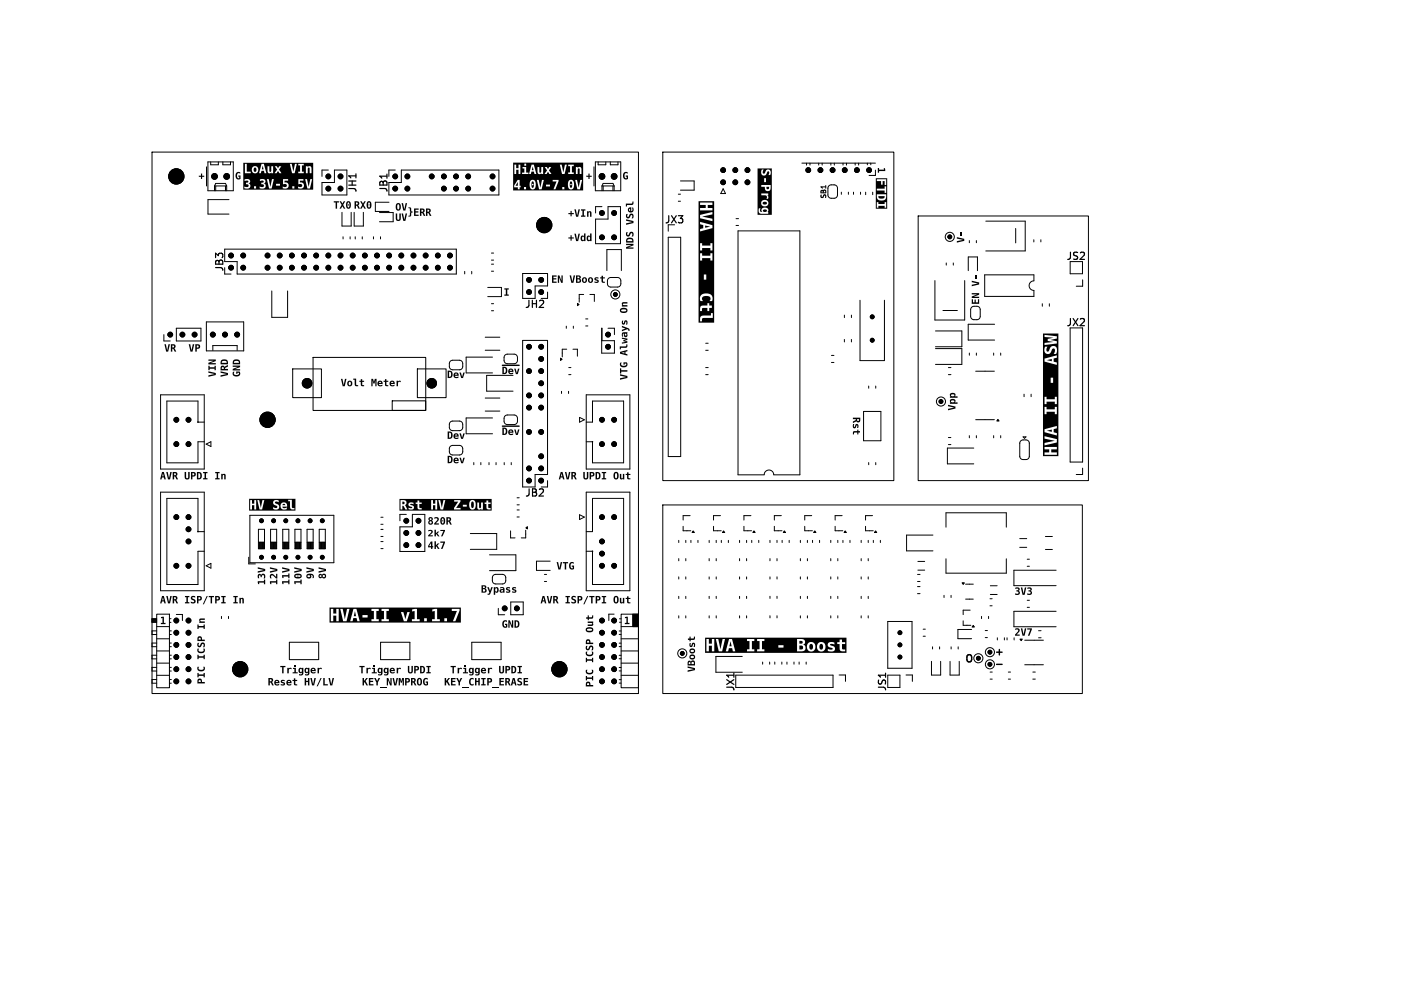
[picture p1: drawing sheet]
<svg xmlns="http://www.w3.org/2000/svg" width="297mm" height="210mm" viewBox="0 0 297 210" stroke-linecap="round" stroke-linejoin="round" font-family="sans-serif">
<defs><g id="words">
<g font-size="2.1">
<text x="183.1" y="34.9" transform="rotate(90 183.1 34.9)">1</text>
<text x="49.1" y="38.1">G</text>
<text x="74.8" y="40.4" transform="rotate(-90 74.8 40.4)">JH1</text>
<text x="81.3" y="40.4" transform="rotate(-90 81.3 40.4)">JB1</text>
<text x="130" y="38.1">G</text>
<text x="69.6" y="43.8">TX0 RX0</text>
<text x="82.5" y="44.6">OV</text>
<text x="82.5" y="46.7">UV</text>
<text x="85.1" y="45.5">} ERR</text>
<text x="118.6" y="45.9">+VIn</text>
<text x="138.7" y="47">JX3</text>
<text x="118.6" y="51">+Vdd</text>
<text x="201.7" y="50.7" transform="rotate(-90 201.7 50.7)">V-</text>
<text x="47" y="56.9" transform="rotate(-90 47 56.9)">JB3</text>
<text x="115.1" y="59.7">EN VBoost</text>
<text x="222.6" y="54.6">JS2</text>
<text x="105.2" y="62.4">I</text>
<text x="109.5" y="64.6">JH2</text>
<text x="205.1" y="63.6" transform="rotate(-90 205.1 63.6)">EN V-</text>
<text x="222.6" y="68.4">JX2</text>
<text x="34.3" y="73.7">VR</text>
<text x="39.4" y="73.7">VP</text>
<text x="45.7" y="78.7" transform="rotate(-90 45.7 78.7)">VIN</text>
<text x="48.2" y="78.7" transform="rotate(-90 48.2 78.7)">VRD</text>
<text x="50.8" y="78.7" transform="rotate(-90 50.8 78.7)">GND</text>
<text x="71.2" y="81.3">Volt</text>
<text x="77.5" y="81.3">Meter</text>
<text x="93.4" y="79.9">Dev</text>
<text x="104.8" y="79.1">~{Dev}</text>
<text x="199.8" y="85.7" transform="rotate(-90 199.8 85.7)">Vpp</text>
<text x="93.4" y="92.6">Dev</text>
<text x="104.8" y="91.8">~{Dev}</text>
<text x="33.4" y="100.3">AVR UPDI In</text>
<text x="93.4" y="97.7">Dev</text>
<text x="116.7" y="100.3">AVR UPDI Out</text>
<text x="109.5" y="104">JB2</text>
<text x="89.3" y="110.1">820R</text>
<text x="89.3" y="115.2">4k7</text>
<text x="116.2" y="119.5">VTG</text>
<text x="56" y="122.2" transform="rotate(-90 56 122.2)">13V</text>
<text x="58.5" y="122.2" transform="rotate(-90 58.5 122.2)">12V</text>
<text x="61.1" y="122.2" transform="rotate(-90 61.1 122.2)">11V</text>
<text x="63.6" y="122.2" transform="rotate(-90 63.6 122.2)">10V</text>
<text x="66.2" y="120.9" transform="rotate(-90 66.2 120.9)">9V</text>
<text x="68.7" y="120.9" transform="rotate(-90 68.7 120.9)">8V</text>
<text x="100.4" y="124.7">Bypass</text>
<text x="33.4" y="130.9">1</text>
<text x="130.3" y="130.9">1</text>
<text x="207.4" y="137.2">+</text>
<text x="211.9" y="133">2V7</text>
<text x="58.4" y="141.6">Trigger</text>
<text x="75" y="141.6">Trigger</text>
<text x="94" y="141.6">Trigger</text>
<text x="124.2" y="143.5" transform="rotate(-90 124.2 143.5)">PIC</text>
<text x="124.2" y="138.4" transform="rotate(-90 124.2 138.4)">ICSP Out</text>
<text x="145.4" y="140.3" transform="rotate(-90 145.4 140.3)">VBoost</text>
<text x="201.3" y="138.7">O</text>
<text x="55.9" y="144.1">Reset</text>
<text x="153.7" y="144.5" transform="rotate(-90 153.7 144.5)">JX1</text>
<text x="185.4" y="144.5" transform="rotate(-90 185.4 144.5)">JS1</text>
</g>
<text font-size="1.8" x="89.3" y="112.5">2k7</text>
<text font-size="1.4" x="172.7" y="41.6" transform="rotate(-90 172.7 41.6)">SB1</text>
</g></defs>
<g fill="#000">
<path d="M42 36.2h.2v.5h.5v.2h-.5v.5h-.2v-.5h-.5v-.2h.5zM53.1 35a.41 .41 0 0 1 .5 .4 .41 .41 0 0 1-.5 .4l-.1-.4zM54.9 34.6l.2 .8h-.4zM50.8 34h14.6v5.6h-14.6v-.7h.2v.4l.6 .1h1.9v-.5h.7l.1 .4a.7 .7 0 0 0 .9 0 .7 .7 0 0 0 .1-.9l-.2-.1a.45 .45 0 0 0 .4-.5 .45 .45 0 0 0-.4-.4h.6l.5 2h.5l.1-.5h2.3v.4l.5 .1h1.9v-.5h.8v.4a.73 .73 0 0 0 1-.1 .73 .73 0 0 0-.2-1.1h-.5v-.4h.8v-.3h.3l.5 2h.5l.5-2h-.4l-.3 1.6-.4-1.6h-1.8v1.1a.4 .4 0 0 1 .7-.1 .4 .4 0 0 1-.1 .6l-1.9-.1v.5l-1.2-.1a.65 .65 0 0 0 .5-.8 .65 .65 0 0 0-.9-.4v-.4h.8v-.3h-1.1v1.1a.4 .4 0 0 1 .7-.1 .4 .4 0 0 1-.1 .6l-2.9-.1 .1-.1h1.6v-.4h-.8v.4h-.8l.3-1.4h-.4l-.3 1.6-.4-1.6-1.8 .1v.3l.3-.1a.27 .27 0 0 1 .4 .1 .27 .27 0 0 1-.2 .3h-.2v.4a.37 .37 0 0 1 .4 0 .37 .37 0 0 1 .1 .4l-.3 .2-1.8-.2v.5h-1.1a.54 .54 0 0 0 .4-.6 .54 .54 0 0 0-.4-.5 .51 .51 0 0 0 .3-.7 .51 .51 0 0 0-.8-.2l-.3 .1v.3l.4-.1a.25 .25 0 0 1 .4 .1 .25 .25 0 0 1-.3 .3h-.2v.4a.37 .37 0 0 1 .4 0 .37 .37 0 0 1 .1 .4l-.3 .2-.8-.2v-2.7h1.6v-.4h-.9v-.4h1.1l.2 .6 .4 .2h1.3l.1-.5h.5l.1 .5h.4l-.1-.5h.4l.1 .4 .2 .1 .5-.3v.3h1.1l.3-.5 .3 .5h.4l-.5-.8 .5-.7h-.5l-.2 .4-.3-.4h-.4l.5 .7-.6 .8h-.3v-1.5h-.3v.8a.23 .23 0 0 1-.2 .4 .23 .23 0 0 1-.2-.3v-.9h-.4v1h-.4l-.4-1.5h5.4l.5 2h.5l.4-1.7h.8v1.3h-.4v.4h1.1v-.4h-.3v-1.1h.8v1.5h.4v-.9a.23 .23 0 0 1 .1-.3 .23 .23 0 0 1 .3 .3v.9h.4v-1a.42 .42 0 0 0-.3-.5 .42 .42 0 0 0-.5 .2v-.2h-1.2v-.2h.3v-.3h-1.1v.3h-.4l.1-.3h-.4l-.3 1.6-.4-1.6h-6.3l-.5 2h-.6a.73 .73 0 0 0 .5-.9 .73 .73 0 0 0-.7-.6 .73 .73 0 0 0-.7 .7h-1.1v-1.2h-.3v2h-.4zM108.2 38v.8h-.5zM111.2 37.9h.1a1.04 1.04 0 0 1 0 1.3l-.3-.2 .1-.5a.16 .16 0 0 0 .2 .2 .16 .16 0 0 0 .1-.3 .16 .16 0 0 0-.3 0l-.1 .1zM111.3 34.7l.1 .8h-.3zM119.2 37.9h.1a1.04 1.04 0 0 1 0 1.3l-.3-.2 .1-.5a.16 .16 0 0 0 .2 .2 .16 .16 0 0 0 .1-.3 .16 .16 0 0 0-.3 0l-.1 .1zM107.2 33.9h14.6v5.9h-14.6v-1.1h.2v.4h.8v.4h1.7v-.5h-.5v.5h-.9v-.4h.2v-.3h-.2v-.3h2.1a.67 .67 0 0 0 .3 1 .67 .67 0 0 0 .9-.4 1.31 1.31 0 0 0-.3-1.5h.6l.5 1.9h.5l.2-.6h1.6v-.4h-.9v.4h-.7l.2-1h2.7l-.6 1.6h2.3v-.5h-.5v.5h-1.4l.4-1h2.2a.67 .67 0 0 0 .3 1 .67 .67 0 0 0 .9-.4 1.31 1.31 0 0 0-.3-1.5h.6l.5 1.9h.5l.5-1.9h-.4l-.3 1.6-.4-1.6h-1a.75 .75 0 0 0-.9 .9h-2.2l.3-.9h-1.3v.3h-1.9l.1-.3h-.4l-.3 1.6-.4-1.6h-1a.75 .75 0 0 0-.9 .9h-2.1v-.9h-.4l-.7 1.1h-.2v-2.4h.6v-.9h.5v.9h.4v-.3h.3v.3h1.9l.1-.5h.5l.1 .5h.4l-.1-.5h.4a.42 .42 0 0 0 .2 .5 .42 .42 0 0 0 .6-.2v.2h1.1l.3-.5 .2 .5h.5l-.5-.7 .4-.7h-.4l-.2 .4-.3-.4h-.4l.5 .7-.6 .7h-.3v-1.4h-.3v.8a.23 .23 0 0 1-.2 .4 .23 .23 0 0 1-.3-.3v-.9h-.3v.9h-.4l-.4-1.4h5.4l.5 1.9h.5l.4-1.6h.8v1.3h-.4v.3h1.1v-.3h-.4v-1.1h.9v1.4h.4v-.8a.23 .23 0 0 1 .1-.4 .23 .23 0 0 1 .3 .3v.9h.4v-.9a.42 .42 0 0 0-.3-.5 .42 .42 0 0 0-.5 .2v-.2h-1.3v-.2h.4v-.3h-1.1v.3h-.4l.1-.3h-.4l-.3 1.6-.4-1.6h-6.3l-.5 1.9h-.1v-.3h-.5v-1.1h-.8v.3h.4v.8h-.8v-1.4h1.2v-.4h-.4v.4h-.8v-.2h-.4v.7h-.5v-.7h-.4v1.9h-.2zM122.9 36.2h.2v.5h.5v.2h-.5v.5h-.2v-.5h-.4v-.2h.4zM160.1 39h.5a.33 .33 0 0 1-.2 .5 .33 .33 0 0 1-.3-.5zM130.8 50.9h1.5v.3l-1.1 .5h1.1v.2h-1.5v-.3l1.1-.4h-1.1z"/>
<path d="M130.9 49.8a.83 .83 0 0 1 1.4 .5v.3h-1.5v-.3h1.3a.55 .55 0 0 0-.5-.4 .55 .55 0 0 0-.6 .4h-.2zM130.8 48.5h.3l-.1 .4a.19 .19 0 0 0 .2 .2 .19 .19 0 0 0 .2-.2 .53 .53 0 0 1 .7-.5 .53 .53 0 0 1 .2 .9l-.4 .1 .2-.6-.3-.1a.66 .66 0 0 1-.8 .6l-.3-.3zM130.8 44.7h.3l-.1 .4a.19 .19 0 0 0 .2 .2 .19 .19 0 0 0 .2-.2 .53 .53 0 0 1 .7-.5 .53 .53 0 0 1 .2 .9l-.4 .1 .2-.6-.3-.1a.66 .66 0 0 1-.8 .6l-.3-.3zM130.7 42.5h1.3l.1-.4h.2l-.1 .6-1.3 .1v.3h-.2zM131.3 43.4l.5-.1v.8l.3-.3-.1-.5h.2a.63 .63 0 0 1-.2 1 .63 .63 0 0 1-.9-.5h.3l.2 .3v-.5l-.2 .2h-.3zM130.8 45.8l1.5 .3v.5l-1.5 .3v-.3l1.3-.2-1.3-.3zM147.3 47.1l1 .2-1 .3zM159.4 43.9a.38 .38 0 0 1 .5-.2 .38 .38 0 0 1 .1 .5l-.3 .1a.29 .29 0 0 1-.3-.1 .29 .29 0 0 1 0-.3zM159.3 42.3a.41 .41 0 0 1 .6-.2 .41 .41 0 0 1 .1 .5l-.3 .1a.31 .31 0 0 1-.4-.1 .31 .31 0 0 1 0-.3zM158.2 35.2h3v9.6h-3v-.8h.2l.1 .4 .4 .2h1.6v-.3h-.2a.59 .59 0 0 0 0-.8 .59 .59 0 0 0-.8-.1l-.4 .3-.1 .3 .2 .3a.44 .44 0 0 1-.5-.3 .44 .44 0 0 1 .2-.5h-.4l-.1 .5h-.2v-1.6h.8a.72 .72 0 0 0 .6 .8 .72 .72 0 0 0 .8-.6 .72 .72 0 0 0-.6-.9l-.6 .2-.2 .5h-.8v-1.6h1.7l.3 .3-.2 .4h.4l.1-.5-.3-.2h.3v-.4h-1.5v.4h-.8v-1.8h1.5a.64 .64 0 0 0 .6 .9 .64 .64 0 0 0 .7-.8v-.5h-2v.4h-.8v-1h1.8v-.8h-.4v.8h-1.4v-2h.8a.65 .65 0 0 0 .7 .7 .65 .65 0 0 0 .6-.8 .3 .3 0 0 1 .4 0 .3 .3 0 0 1-.1 .5l-.1 .1h.4a.66 .66 0 0 0 0-.8 .66 .66 0 0 0-.9-.2l-.2 .6a.32 .32 0 0 1-.5 0 .32 .32 0 0 1 .1-.5l.1-.2h-.4l-.1 .6h-.8zM183.5 40.9h1.3a.67 .67 0 0 1-.7 .6 .67 .67 0 0 1-.6-.6zM182.9 37.2h2.4v6.4h-2.4v-.2h.6v-.4h1.3v.4h.3v-1.2h-.3v.4h-1.3v-.4h-.4v1.2h-.2v-2.4h.2a.98 .98 0 0 0 1 .9 .98 .98 0 0 0 1-.9v-.4h-2v.4h-.2v-1.6h.2v.4h1.7v.5h.3v-1.4h-.3v.5h-1.9v-1.6h1.1v.8h.4v-.8h.4v.8h.3v-1.2h-2v.4h-.2z"/>
<path d="M75.4 79.2h.3v.3h.3v.2h-.3v.6l.3 .1v.2l-.6-.1v-.8h-.3v-.2h.3zM93.5 77.4h.3a.78 .78 0 0 1 .7 .7 .78 .78 0 0 1-.7 .8h-.3v-.2h.3a.53 .53 0 0 0 .4-.6 .53 .53 0 0 0-.4-.5v1.1h-.3zM104.9 76.6h.4a.78 .78 0 0 1 .7 .7 .78 .78 0 0 1-.7 .8h-.4v-.3h.3a.53 .53 0 0 0 .4-.5 .53 .53 0 0 0-.4-.5v1h-.3zM129.9 70.5l1.1 .2v.3l-.6 .1 .6 .2v.2l-1.1 .3v-.3l.9-.1-.6-.2v-.2l.6-.1-.9-.2zM129.9 66.9h.3v.6a.55 .55 0 0 1 .7-.6l.1 .9h-.3v-.7a.57 .57 0 0 1-.7 .6zM129.9 63.2l1.1-.1v.3h-.7a.18 .18 0 0 0-.2 .2 .18 .18 0 0 0 .3 .1h.6v.3h-1.1v-.3h.2l-.2-.2zM129.6 64.4l.3-.1a.7 .7 0 0 1 .8 0 .7 .7 0 0 1 .3 .8l-.4 .2a.84 .84 0 0 1-1.1-.5l.3 .1a.75 .75 0 0 0 1-.2h-.1a.89 .89 0 0 0-1 .1h-.2zM129.4 72.3h1.3l.1-.4h.2l-.1 .6-1.2 .1v.3h-.3zM129.6 75.7h.3a.45 .45 0 0 0 0 .6 .45 .45 0 0 0 .6 0l.2-.1 .1-.2-.3-.1v.2h-.3v-.5h.7a.77 .77 0 0 1-.5 1.1 .77 .77 0 0 1-.9-.6zM129.5 78.1l1.5 .4v.4l-1.5 .4v-.3l1.3-.3-1.3-.3zM129.5 76.9h.3v.4h1.2v.3h-1.2v.4h-.3zM129.5 73.5l1.5-.5v.3l-.4 .1v.4l.4 .1v.3l-1.5-.4v-.2l.9 .2v-.3l-.9 .1z"/>
<path d="M130 69.5l1-.2v.3h-.1a.42 .42 0 0 1 .1 .6 .42 .42 0 0 1-.6 .1 .42 .42 0 0 1-.1-.5h.2a.21 .21 0 0 0 .2 .3 .21 .21 0 0 0 .2-.3 .21 .21 0 0 0-.3-.1l-.1 .1-.4-.1 .1 .6h-.3zM129.9 68l1.4 .6 .2 .5h-.2l-.1-.3-.2-.1-1.1 .5v-.4l.7-.2-.7-.3zM145.9 42h3.3v25.4h-3.3v-.9h.3v.6h.4l.2-.7h2.1v-1h-.4v.5h-1.5a.63 .63 0 0 0-.8 .6h-.3v-2h.3v.4h.4l.1-.6h1v.6h.4v-.6h.6v-.5h-.6v-.5h-.4v.5h-.8a.57 .57 0 0 0-.7 .7h-.3v-2.2h.3l.1 .6h.5a.64 .64 0 0 1-.1-.9 .64 .64 0 0 1 .8-.2 .63 .63 0 0 1 .8 .2 .63 .63 0 0 1-.1 .9h.5a1.17 1.17 0 0 0-.2-1.4 1.17 1.17 0 0 0-1.3-.2l-.7 .2-.3 .8h-.3v-3.9h1.6v-1.1h-.5v1.1h-1.1v-4h.8v-.5h1.7v.5h.4v-1.5h-.4v.5h-1.7v-.5h-.5v1.5h-.3v-2.1h.8v-.5h1.7v.5h.4v-1.5h-.4v.5h-1.7v-.5h-.5v1.5h-.3v-5.5l1 .2v.7l-.7 .1v.5l2.6-.7v-.6l-2.6-.7v.5h-.3v-1.9h.3v.7l2.6 .6v-.5l-2.2-.5 2.2-.4v-.6l-2.9 .7v-2.1h1.5v.6h-1.2v.5h2.6v-.5h-1v-.6h1v-.5h-2.6v.5h-.3zM218.6 75.2l1.1-.3v.5zM93.5 90.1h.3a.78 .78 0 0 1 .7 .7 .78 .78 0 0 1-.7 .8h-.3v-.2h.3a.53 .53 0 0 0 .4-.6 .53 .53 0 0 0-.4-.5v1.1h-.3zM93.5 95.2h.3a.78 .78 0 0 1 .7 .7 .78 .78 0 0 1-.7 .8h-.3v-.3h.3a.53 .53 0 0 0 .4-.5 .53 .53 0 0 0-.4-.5v1h-.3zM104.9 89.3h.4a.78 .78 0 0 1 .7 .7 .78 .78 0 0 1-.7 .8h-.4v-.3h.3a.53 .53 0 0 0 .4-.5 .53 .53 0 0 0-.4-.5v1h-.3zM178.2 88.5h.2l.1 .6a.57 .57 0 0 1 .7-.5v.7h-.2v-.5a.55 .55 0 0 1-.8 .5zM178.2 90.1l.8-.1v-.3h.3v.3h.3v.3h-.3v.4h-.3v-.4h-.6v.4h-.3zM178.1 87.2h1.6v.4a.43 .43 0 0 1-.3 .6 .43 .43 0 0 1-.5-.3l-.8 .4v-.3l.6-.4h.3l.2 .3 .2-.3v-.1h-.4v.1l-.9-.1zM218.6 89.9l1.1-.2v.5zM217.8 69.6h3.3v25.6h-3.3v-1.4h1.3v.6h-.9v.5h2.5v-.5h-1.1v-.6h1.1v-.5h-2.5v.5h-.4v-2.2l2.5 .4-2.1 .5v.5l2.5-.6v-.7l-2.5-.6v.5h-.4v-2h.4v.6l2.5 .7v-.5l-.6-.1v-.7l.6-.2v-.5l-2.9 .7v-3.1h.8v-.5h1.7v.5h.4v-1.6h-.4v.5h-1.7v-.5h-.4v1.6h-.4v-2.1h.8v-.6h1.7v.6h.4v-1.6h-.4v.5h-1.7v-.5h-.4v1.6h-.4v-4.5h2.2v-1.1h-.6v1.1h-1.6v-5h.4v.6l2.5 .7v-.5l-.6-.2v-.7l.6-.1v-.5l-2.9 .7v-1.8h.3a.8 .8 0 0 0 .8 .8 .8 .8 0 0 0 .8-.9 .37 .37 0 0 1 .6-.2 .37 .37 0 0 1 0 .6l-.2 .5h.5a.96 .96 0 0 0 .1-1.2 .96 .96 0 0 0-1-.4l-.4 .4a.54 .54 0 0 1-.7 .6v-.5l.2-.4h-.5l-.2 .7h-.3v-2.7l2.3 .1-1.3 .3v.4l1.3 .2-1.9 .2v.4l2.5-.3v-.5l-1.3-.2 1.3-.3v-.5l-2.5-.3v.5h-.4z"/>
<path d="M59.1 105.2a.3 .3 0 0 1 .3 0 .3 .3 0 0 1 .2 .3h-.6zM52 104.1h9.7v2.5h-9.7v-.2h.6v-.9h.5v.9h.4v-2h.2l.5 2h.5l.4-1.5h1.9l.2 .4 .6 .3a.32 .32 0 0 1 0 .5 .32 .32 0 0 1-.5-.1l-.3-.1v.3a.75 .75 0 0 0 .9 .2 .75 .75 0 0 0 .4-.8h.3a.82 .82 0 0 0 1.3 .7v-.4l-.6 .2-.3-.3h1a.7 .7 0 0 0-.6-.9 .7 .7 0 0 0-.8 .7h-.3l-.4-.4a.32 .32 0 0 1-.4-.1 .32 .32 0 0 1 0-.4l.7 .2v-.3h2.4v1.5l.3 .2 .6 .1v-.3l-.5-.2v-1.6h-.8v.3h-2a.65 .65 0 0 0-.7-.2 .65 .65 0 0 0-.5 .5h-1.9l.1-.5h-.4l-.3 1.6-.4-1.6h-1v.7h-.5v-.7h-.4v2h-.2zM84 104.7h.3a.27 .27 0 0 1 .2 .3 .27 .27 0 0 1-.3 .3h-.2zM98.5 104.8a.46 .46 0 0 1 .5 .2 .46 .46 0 0 1 0 .5 .35 .35 0 0 1-.1 .5 .35 .35 0 0 1-.5 0 .35 .35 0 0 1 0-.5zM83.4 104.2h19.3v2.4h-19.3v-1.3h.2v1.1h.4v-.8h.3l.4 .8h.4l-.6-1 .3-.1h.5l.2 .3 .6 .3a.46 .46 0 0 1-.8 .1v.3a.63 .63 0 0 0 .8 .1 .63 .63 0 0 0 .3-.7l-.7-.4 .2-.1 .5 .1v-.3l-.2-.1h.6v.3h.4v.7a.43 .43 0 0 0 .6 .5h2.6v-.9h.5v.9h.4v-2h.2l.5 2h.5l.1-.4h2.2v.4h1.4v-.4h-.9l.2-.2h2v-.4h.5a.7 .7 0 0 0 .4 .9 .7 .7 0 0 0 .9-.4h.4a.42 .42 0 0 0 .3 .5 .42 .42 0 0 0 .5-.3v.3h.4v-1.5h.3v.3h.4v.7a.43 .43 0 0 0 .6 .5h.3v-.3l-.5-.1v-.8h.5v-.3h-.5v-.4h-.4v.4h-1.1v.8a.23 .23 0 0 1-.2 .4 .23 .23 0 0 1-.2-.3v-.9h-.4v1h-.4a.91 .91 0 0 0 0-1.1 .91 .91 0 0 0-1-.3l-.2 .3-.1 .6h-1.3v.4h-1.2l.7-1.1v-.3h-1.3v.3h.8l-.9 1.3h-2.2l.4-1.6h-.4l-.3 1.6-.4-1.6h-1v.7h-.5v-.7h-.3v2h-2v-.3l-.5-.1v-.8h.5v-.3h-.5v-.4h-.4v.4h-1.5l-.3 .1-.1 .3h-.5a.57 .57 0 0 0 0-.7 .57 .57 0 0 0-.6-.2h-.6v.9h-.2zM33.9 124.4h.3l.4 1.6h-.3l-.1-.4h-.4l-.1 .4h-.3l.2-.7h.6l-.2-.6-.1 .6h-.3zM34.7 124.4h.3l.3 1.3 .3-1.3h.3l-.4 1.6h-.4zM36.1 124.4h.4a.43 .43 0 0 1 .5 .3 .43 .43 0 0 1-.2 .5l.4 .8h-.3l-.4-.6-.1 .6h-.3v-.9h.5l.1-.2v-.2h-.3v.4h-.3zM38.6 124.4h.9v.3h-.3v1h.3v.3h-.9v-.3h.3v-1h-.3zM40 124.5l.4-.1 .4 .1v.3l-.4-.2a.19 .19 0 0 0-.3 .2 .19 .19 0 0 0 .3 .2 .53 .53 0 0 1 .4 .8 .53 .53 0 0 1-.9 .1v-.3l.5 .1 .1-.2a.66 .66 0 0 1-.6-.9zM41.2 136.7h.3v.3h1v-.3h.3v.9h-.3v-.3h-1v.3h-.3zM41.2 130.4h.3v.3h1v-.3h.3v.9h-.3v-.3h-1v.3h-.3z"/>
<path d="M41.1 124.4h.5a.51 .51 0 0 1 .6 .6 .51 .51 0 0 1-.7 .4v.6h-.4v-.9h.4a.26 .26 0 0 0 .3-.2 .26 .26 0 0 0-.3-.2v.4h-.4zM41.3 133a.52 .52 0 0 1 .7-.1 .52 .52 0 0 1 .2 .6h.6v.3h-1.6v-.4l.7 .1a.25 .25 0 0 0-.1-.4 .25 .25 0 0 0-.3 .3h-.3zM41.7 129.2l1.1-.1v.3h-.7a.18 .18 0 0 0-.3 .2 .18 .18 0 0 0 .3 .1h.7v.3h-1.2v-.3h.2l-.2-.1zM41.3 134.2h.3l-.1 .4a.19 .19 0 0 0 .1 .2 .19 .19 0 0 0 .2-.2 .53 .53 0 0 1 .8-.4 .53 .53 0 0 1 .1 .8l-.3 .1 .1-.5-.2-.2a.66 .66 0 0 1-.9 .7l-.2-.4zM41.3 139.2h.3a.5 .5 0 0 0 .3 .7 .5 .5 0 0 0 .6-.3l-.1-.4h.3a.75 .75 0 0 1-.7 1 .75 .75 0 0 1-.7-1zM41.3 135.4h.3a.5 .5 0 0 0 .3 .7 .5 .5 0 0 0 .6-.3l-.1-.4h.3a.75 .75 0 0 1-.7 1 .75 .75 0 0 1-.7-1zM43.2 124.4h.2l-.8 1.7h-.2zM43.6 124.4h1.1v.3h-.4v1.3h-.3v-1.3h-.4zM44.9 124.4h.5a.51 .51 0 0 1 .5 .6 .51 .51 0 0 1-.7 .4v.6h-.3v-.9h.3a.26 .26 0 0 0 .4-.2 .26 .26 0 0 0-.4-.2v.4h-.3zM46.2 124.4h.9v.3h-.3v1h.3v.3h-.9v-.3h.3v-1h-.3zM48.7 124.4h1v.3h-.4v1h.4v.3h-1v-.3h.3v-1h-.3zM50 124.8h.3v.2l.2-.2 .3 .1 .1 1.1h-.3v-.7a.18 .18 0 0 0-.2-.3 .18 .18 0 0 0-.1 .3v.7h-.3z"/>
<path d="M61.5 138.9h.3v.3h-.3zM66.3 139.4h.3v.2l.2-.2 .4 .1v.2l-.3-.1-.2 .2-.1 .8h-.3zM74.1 127.6l.3 1h-.5zM78 138.9h.3v.3h-.3zM82.8 139.4h.4v.2l.2-.2 .3 .1v.2l-.2-.1-.3 .2v.8h-.4zM86.5 139h.4a.51 .51 0 0 1 .6 .6 .51 .51 0 0 1-.7 .4v.6h-.3v-.9h.3a.26 .26 0 0 0 .4-.2 .26 .26 0 0 0-.4-.2v.4h-.3zM87.7 139h.4a.78 .78 0 0 1 .7 .8 .78 .78 0 0 1-.7 .8h-.4v-.3h.3a.53 .53 0 0 0 .5-.5 .53 .53 0 0 0-.5-.5v1h-.3zM89 139h1v.3h-.3v1h.3v.3h-1v-.3h.3v-1h-.3zM68.8 126.8h27.5v3.2h-27.5v-.3h.8v-1.2h.6v1.2h.5v-2.6h.4l.6 2.6h1.9l.2-.7h.7l.1 .7h.5l-.2-.8h1.9v-.5h-1.1v.5h-.8l-.3-1.4h3.5v1.8h-.5v.4h1.5v-.4h-.5v-1.8h1.6v1.8h-.5v.4h1.5v-.4h-.5v-1.5h3l.7 1.9h.6l.1-.4h.9v.4h3.2v-.4h1v.4h3.2v-.6h-.6v.6h-.9v-.4h-.6v-1.8h4.1l-.8 2.2h.5l.9-2.2v-.4h-1.6v.4h-3.1v-.4l-1 .1v.5l.5-.2v1.8h-1.6v-.2h-.6v.6h-.9v-.4h-.6v-2.2l-1 .1v.5l.5-.2v1.8h-1.5l.5-1.5h-.5l-.4 1.5-.4-1.5h-3.6v-.3h.5v-.4h-1.5v.4h-.6v-.4h-1.5v.4h-3l-.2-.4h-.6l-.7 2.6h-.7l.6-2.6h-.5l-.5 2.2-.4-2.2h-1.4v1h-.6v-1h-.5v2.6h-.3zM97.1 138.9h.3v.3h-.3zM100.6 122.2h.5a.37 .37 0 0 1 .5 .2 .37 .37 0 0 1-.3 .5 .44 .44 0 0 1 .3 .5 .44 .44 0 0 1-.5 .3h-.5v-.2l.7-.1v-.3l-.4-.1v.5h-.3v-.7h.5a.18 .18 0 0 0 .2-.2 .18 .18 0 0 0-.2-.2h-.2v.4h-.3zM101.9 139.4h.3v.2l.2-.2 .4 .1v.2l-.3-.1-.3 .2v.8h-.3z"/>
<path d="M105.1 129.6l.7-.1 .1 .4a.45 .45 0 0 0-.6 0 .45 .45 0 0 0-.1 .6l.2 .2 .2 .1 .1-.3h-.2v-.3h.4v.7a.77 .77 0 0 1-1-.3 .77 .77 0 0 1 .2-1zM105.6 139h.4a.51 .51 0 0 1 .6 .6 .51 .51 0 0 1-.7 .4v.6h-.3v-.9h.3a.26 .26 0 0 0 .4-.2 .26 .26 0 0 0-.4-.2v.4h-.3zM106.2 129.5h.3l.4 1.1v-1.1h.3v1.5h-.3l-.5-1.1v1.1h-.2zM106.8 139h.3a.78 .78 0 0 1 .7 .8 .78 .78 0 0 1-.7 .8h-.3v-.3h.3a.53 .53 0 0 0 .4-.5 .53 .53 0 0 0-.4-.5v1h-.3zM107.5 129.5h.3a.78 .78 0 0 1 .7 .8 .78 .78 0 0 1-.7 .7h-.3v-.2h.3a.53 .53 0 0 0 .4-.5 .53 .53 0 0 0-.4-.5v1h-.3zM108.1 139h.9v.3h-.3v1h.3v.3h-.9v-.3h.3v-1h-.3zM113.3 124.4h.4l.4 1.6h-.3l-.1-.4h-.4l-.1 .4h-.3l.2-.7h.6l-.2-.6-.1 .6h-.3zM114.2 124.4h.3l.3 1.3 .2-1.3h.4l-.4 1.6h-.4zM115.5 124.4h.5a.43 .43 0 0 1 .5 .3 .43 .43 0 0 1-.3 .5l.5 .8h-.4l-.4-.6-.1 .6h-.3v-.9h.6l.1-.2v-.2h-.4v.4h-.3zM118.1 124.4h.9v.3h-.3v1h.3v.3h-.9v-.3h.3v-1h-.3zM119.5 124.5l.3-.1 .5 .1v.3l-.4-.2a.19 .19 0 0 0-.3 .2 .19 .19 0 0 0 .2 .2 .53 .53 0 0 1 .5 .8 .53 .53 0 0 1-.9 .1l-.1-.3 .6 .1 .1-.2a.66 .66 0 0 1-.6-.9zM120.6 124.4h.4a.51 .51 0 0 1 .6 .6 .51 .51 0 0 1-.7 .4v.6h-.3v-.9h.3a.26 .26 0 0 0 .4-.2 .26 .26 0 0 0-.4-.2v.4h-.3z"/>
<path d="M122.6 124.4h.3l-.8 1.7h-.3zM123.1 124.4h1.1v.3h-.4v1.3h-.3v-1.3h-.4zM124.4 124.4h.4a.51 .51 0 0 1 .6 .6 .51 .51 0 0 1-.7 .4v.6h-.3v-.9h.3a.26 .26 0 0 0 .4-.2 .26 .26 0 0 0-.4-.2v.4h-.3zM125.7 124.4h.9v.3h-.3v1h.3v.3h-.9v-.3h.3v-1h-.3zM128.3 124.5a.65 .65 0 0 1 .8 .1 .65 .65 0 0 1 .1 .9 .56 .56 0 0 1-.7 .5 .56 .56 0 0 1-.4-.8h.3l.1 .3a.25 .25 0 0 0 .3 .2 .25 .25 0 0 0 .1-.4v-.4a.25 .25 0 0 0-.4-.2 .25 .25 0 0 0-.1 .4l-.3 .1zM129.5 124.8h.3v.7a.18 .18 0 0 0 .2 .2 .18 .18 0 0 0 .1-.2v-.7h.3v1.2h-.3v-.2l-.3 .2-.3-.3zM131 124.5h.3v.3h.4v.2h-.4v.7h.4v.3l-.7-.2v-.8h-.3v-.2h.3zM152.6 133.9l.2 1h-.5zM167 133.8h.3a.3 .3 0 0 1 .4 .3 .3 .3 0 0 1-.4 .3h-.3zM167 134.8h.3a.41 .41 0 0 1 .4 .4 .41 .41 0 0 1-.4 .4h-.3zM169.2 134.5a.58 .58 0 0 1 .7 .4 .58 .58 0 0 1-.4 .7 .63 .63 0 0 1-.5-.4 .63 .63 0 0 1 .2-.7zM171.3 134.5a.58 .58 0 0 1 .7 .4 .58 .58 0 0 1-.3 .7 .63 .63 0 0 1-.6-.4 .63 .63 0 0 1 .2-.7z"/>
<path d="M147.3 133.1h29.5v3.2h-29.5v-.3h.8v-1.2h.6v1.2h.5v-2.6h.3l.6 2.6h2l.1-.7h.7l.2 .7h.5l-.6-2.2h3.5v1.7h-.5v.5h1.6v-.5h-.6v-1.7h1.6v1.7h-.5v.5h1.6v-.5h-.6v-.3h4.5v-.5h-1v.5h-3.5v-.8h7.4v1.6h.9a.72 .72 0 0 0 .8-1h.3a.9 .9 0 0 0 .9 1 .9 .9 0 0 0 .9-1h.3a.93 .93 0 0 0 1.2 1 .93 .93 0 0 0 .6-1.4h.5a.98 .98 0 0 0 1 .7 .49 .49 0 0 1-.4 .4 .49 .49 0 0 1-.5-.2h-.1v.4a.99 .99 0 0 0 1.5-.5 1.05 1.05 0 0 0-1-.7l-.1-.2 .3-.1 .7 .2v-.5h-.3h.9v.3h.5v.9a.57 .57 0 0 0 .7 .7h.4v-.4l-.6-.1v-1.1h.6v-.3h-.6v-.6h-.5v.6l-1.8-.1a.66 .66 0 0 0-.7 .6h-.5a.89 .89 0 0 0-1.1-.6 .89 .89 0 0 0-.7 1h-.3a.9 .9 0 0 0-.9-1 .9 .9 0 0 0-.9 1h-.3l-.2-.3-.3-.1a.61 .61 0 0 0 .4-.8 .61 .61 0 0 0-.8-.4h-.8v1h-7.4v-.6h.6v-.4h-1.6v.4h-.5v-.4h-1.6v.4h-3l-.1-.4h-.6l-.7 2.6h-.8l.6-2.6h-.5l-.4 2.1-.5-2.1h-1.3v1h-.6v-1h-.6v2.6h-.2zM212.1 122.7a.52 .52 0 0 1 .6-.1 .52 .52 0 0 1 .2 .6l-.2 .1a.5 .5 0 0 1 .2 .8 .5 .5 0 0 1-.7 .1l-.2-.1v-.2a.34 .34 0 0 0 .5 .1 .34 .34 0 0 0 .1-.5h-.3v-.3h.2a.22 .22 0 0 0 .1-.3 .22 .22 0 0 0-.3 0l-.2 .1zM213.2 122.6h.3l.3 1.3 .3-1.3h.3l-.4 1.6h-.4zM214.6 122.7a.51 .51 0 0 1 .6-.1 .51 .51 0 0 1 .2 .6l-.2 .1a.5 .5 0 0 1 .2 .8 .5 .5 0 0 1-.7 .1l-.2-.1v-.2a.34 .34 0 0 0 .5 .1 .34 .34 0 0 0 .1-.5h-.3v-.3h.2a.22 .22 0 0 0 .2-.3 .22 .22 0 0 0-.4 0l-.2 .1zM41.2 140.5h.3v.3h1v-.3h.3v.9h-.3v-.3h-1v.3h-.3zM41.3 141.8a.52 .52 0 0 1 .7-.1 .52 .52 0 0 1 .2 .7h.6v.3h-1.6v-.5l.7 .2a.25 .25 0 0 0-.1-.4 .25 .25 0 0 0-.3 .2h-.3zM56.1 141.5h.4a.43 .43 0 0 1 .5 .3 .43 .43 0 0 1-.3 .6l.5 .7h-.3l-.4-.6-.1 .6h-.3v-.9h.5l.1-.2v-.2h-.3v.4h-.3zM58.5 139h1.1v.3h-.4v1.3h-.3v-1.3h-.4zM61.4 141.6h.3v.3h.4v.3h-.4v.6l.4 .1v.2l-.7-.2v-.7h-.3v-.3h.3zM63.6 141.5h.3v.6h.4v-.6h.3v1.6h-.3v-.7h-.4v.7h-.3zM64.8 141.5h.3l.3 1.3 .3-1.3h.3l-.4 1.6h-.4zM66.9 141.5h.3l-.8 1.8h-.3z"/>
<path d="M67.5 141.5h.3v1.3h.7v.3h-1zM68.6 141.5h.3l.3 1.3 .3-1.3h.3l-.4 1.6h-.4zM75.7 141.5h.3v.6l.5-.6h.3l-.4 .6 .5 1h-.4l-.3-.7-.2 .7h-.3zM75.1 139h1v.3h-.3v1.3h-.3v-1.3h-.4zM77 141.5h1v.3h-.7v.3h.6v.3h-.6v.4h.7v.3h-1zM78.1 141.5h.4l.3 .7 .3-.7h.3l-.5 1v.6h-.3v-.6zM79.4 143.4h1.3v.2h-1.3zM80.8 141.5h.3l.4 1.2v-1.2h.3v1.6h-.3l-.5-1.1v1.1h-.2zM82 141.5h.3l.3 1.3 .2-1.3h.3l-.3 1.6h-.5zM83.3 141.5h.3l.2 .7 .2-.7h.4v1.6h-.3v-1.3l-.2 .7h-.2l-.2-.7v1.3h-.2zM84.6 141.5h.4a.51 .51 0 0 1 .6 .6 .51 .51 0 0 1-.7 .4v.6h-.3v-.9h.3a.26 .26 0 0 0 .4-.2 .26 .26 0 0 0-.4-.2v.4h-.3zM85.2 139h.3v1.2l.2 .1 .2-.2v-1.1h.3v1a.53 .53 0 0 1-.5 .6 .53 .53 0 0 1-.5-.6z"/>
<path d="M85.8 141.5h.5a.43 .43 0 0 1 .5 .3 .43 .43 0 0 1-.3 .6l.5 .7h-.4l-.4-.6-.1 .6h-.3v-.9h.6l.1-.2v-.2h-.4v.4h-.3zM87.2 141.7a.65 .65 0 0 1 .9 .1 .65 .65 0 0 1 0 .8 .56 .56 0 0 1-.7 .5 .56 .56 0 0 1-.3-.8h.3v.3a.25 .25 0 0 0 .4 .2 .25 .25 0 0 0 0-.4v-.4a.25 .25 0 0 0-.4-.2 .25 .25 0 0 0 0 .4l-.3 .1zM88.6 141.7l.6-.1 .1 .3a.45 .45 0 0 0-.6 0 .45 .45 0 0 0 0 .6l.1 .3h.3v-.3h-.2v-.2h.5v.7a.77 .77 0 0 1-1-.3 .77 .77 0 0 1 .2-1zM92.9 141.5h.3v.6l.5-.6h.3l-.5 .6 .5 1h-.3l-.4-.7-.1 .7h-.3zM94.1 139h1.1v.3h-.4v1.3h-.3v-1.3h-.4zM94.2 141.5h1v.3h-.7v.3h.6v.3h-.6v.4h.7v.3h-1zM95.3 141.5h.3l.3 .7 .3-.7h.3l-.4 1v.6h-.3v-.6zM96.5 143.4h1.3v.2h-1.3zM98.2 141.7l.6-.1 .1 .3a.5 .5 0 0 0-.7 .3 .5 .5 0 0 0 .4 .6l.3-.1v.3a.79 .79 0 0 1-.9-.3 .79 .79 0 0 1 .2-1zM99.2 141.5h.3v.6h.4v-.6h.3v1.6h-.3v-.7h-.4v.7h-.3zM100.5 141.5h.9v.3h-.3v1h.3v.3h-.9v-.3h.3v-1h-.3zM101.8 141.5h.4a.51 .51 0 0 1 .6 .6 .51 .51 0 0 1-.7 .4v.6h-.3v-.9h.3a.26 .26 0 0 0 .4-.2 .26 .26 0 0 0-.4-.2v.4h-.3z"/>
<path d="M102.9 143.4h1.2v.2h-1.2zM104.2 139h.3v1.2l.3 .1 .2-.2v-1.1h.3v1a.53 .53 0 0 1-.5 .6 .53 .53 0 0 1-.6-.6zM104.3 141.5h1v.3h-.7v.3h.6v.3h-.6v.4h.7v.3h-1zM105.5 141.5h.5a.43 .43 0 0 1 .5 .3 .43 .43 0 0 1-.3 .6l.5 .7h-.4l-.4-.6-.1 .6h-.3v-.9h.6l.1-.2v-.2h-.4v.4h-.3zM107.1 141.5h.4l.4 1.6h-.3l-.1-.4h-.4l-.1 .4h-.3l.2-.6h.5l-.1-.7-.2 .7h-.2zM108.2 141.6l.4-.1 .4 .1v.3l-.4-.1a.19 .19 0 0 0-.3 .2 .19 .19 0 0 0 .3 .1 .53 .53 0 0 1 .4 .8 .53 .53 0 0 1-.9 .1v-.3l.5 .1 .1-.2a.66 .66 0 0 1-.6-.9zM109.4 141.5h.9v.3h-.6v.3h.5v.3h-.5v.4h.6v.3h-.9z"/>
</g>
<path d="M104.9 76.3h3.5M104.9 89h3.5M208.2 136.1h1.1M208.2 138.7h1.1" fill="none" stroke="#000" stroke-width=".3"/>
<g fill="none" stroke="#000" stroke-width=".21">
<path d="M31.7 31.8h101.6v113h-101.6zM43.1 34.8v4M43.4 33.8h5.3v6h-5.3zM44 33.8v.6h1.6v-.6M44.8 38.8h2.5M44.8 38.8l.3-.5h2l.2 .5M44.8 38.8v1M45.1 38.8v1M46.5 33.8v.6h1.6v-.6M47.1 38.8v1M47.3 38.8v1M68.6 35.5h-1.3v1.3"/>
<path d="M69.8 35.5h2.6v5.2h-5.1v-2.6h2.5zM81.2 38.1h2.6v-2.6h20.4v5.2h-23M82.5 35.5h-1.3v1.3M124.1 34.8v4M124.4 33.8h5.2v6h-5.2zM124.9 33.8v.6h1.6v-.6M125.7 38.8l.3-.5h2l.3 .5M125.7 38.8h2.6M125.7 38.8v1M126 38.8v1M127.5 33.8v.6h1.6v-.6M128 38.8v1"/>
<path d="M128.3 38.8v1M138.4 31.8h48.3v68.5h-48.3zM142.1 37.8h2.9v1.9h-2.9M151 39.4l.5 1h-1zM167.5 34.1h15.3M168.5 34.1v.4M169.2 34.1v.4M171 34.1v.4M171.7 34.1v.4M172.9 39.3a.7 .7 0 0 1 .7-.7h.6a.7 .7 0 0 1 .7 .7v1.4a.7 .7 0 0 1-.7 .7h-.6a.7 .7 0 0 1-.7-.7M173.5 34.1v.4M174.3 34.1v.4"/>
<path d="M176.1 34.1v.4M176.8 34.1v.4M178.6 34.1v.4M179.3 34.1v.4M181.2 34.1v.3M181.9 34.1v.3M182.8 35.5v1.1h-1.3M46.9 52h48.4v5.2h-45.8v-2.6h-2.6zM46.9 57.2h1.4M47.8 41.7h-4.4v3h4.4M71.4 44.3v2.9h2v-2.9M71.7 49.4v.5"/>
<path d="M73.1 49.4v.5M74 44.3v2.9h1.9v-2.9M74.2 49.4v.5M75.7 49.4v.5M78 49.4v.5M78.4 44.1h2.9M78.4 42.2h2.9M79.3 44.4h2.8v1.9h-2.8M79.5 49.4v.5M97.1 56.7v.5M98.5 56.7v.5M101.9 60h2.8v1.9h-2.8"/>
<path d="M102.6 55.1h.5M102.6 56.6h.5M102.6 52.8h.5M102.6 54.3h.5M109.2 57.1h5.2v2.6h-2.6v2.6h-2.6zM125.7 43.1h-1.3v1.4M126.8 56.5v-4.4h3v4.4M126.9 58.6a.7 .7 0 0 1 .7-.7h1.4a.7 .7 0 0 1 .7 .7v.6a.7 .7 0 0 1-.7 .7h-1.4a.7 .7 0 0 1-.7-.7M127 43.1h2.6v7.8h-5.2v-5.2h2.6zM139.6 46.9v1.4M139.6 49.5h2.6v45.8h-2.6zM141.7 40.5h.4"/>
<path d="M141.7 42h.4M153.7 45.6h.6M153.7 47.1h.6M154.1 48.2h13v50.9h-5.5a1 1 0 0 0-1-1 1 1 0 0 0-1 1h-5.5zM175.7 40.1v.5M177.2 40.1v.5M178.3 40.1v.5M179.7 40.1v.5M180.8 40.1v.5M182.3 40.1v.5M191.8 45.1h35.5v55.2h-35.5zM195.3 58.6v8.2h6.2v-8.2"/>
<path d="M197.6 54.9v.4M199.1 54.9v.4M202.2 56.5v-2.9h2v2.9M202.5 50.2v.5M203.9 50.2v.5M205.7 57.4h10.2v1.2a1 1 0 0 0-1 1 1 1 0 0 0 1 1v1.3h-10.2zM205.9 46.2h8.2v6.2h-8.2M212.1 47.7v3M215.9 50v.5M217.4 50v.5M223.5 54.6v2.6h2.6v-2.6M226.1 58.4v1.3h-1.3"/>
<path d="M34.2 69.9v1.3h1.4M36.8 68.5h5.2v2.7h-5.2zM43.1 67.2h7.8v6.1h-7.8zM44.4 73.1v-1h5.1v1M56.8 60.7v5.5h3.3v-5.5M61.1 77h6v6h-6zM65.4 74.6h23.5v11.1h-23.5zM87.2 77h6v6h-6zM94.1 75.4l.4-.2h1.5a.7 .7 0 0 1 .7 .7v.6a.7 .7 0 0 1-.7 .7h-1.5a.7 .7 0 0 1-.7-.7l.1-.7zM101.3 73.1h3.1M101.3 70.4h3.1M102.6 63.4h.5"/>
<path d="M102.6 64.9h.5M102.9 74.6h-5.5v3.2h5.5M105.5 74.1l.4-.2h1.5a.7 .7 0 0 1 .7 .7v.6a.7 .7 0 0 1-.7 .7h-1.4a.7 .7 0 0 1-.7-.7v-.7zM107.2 78.4h-5.6v3.3h5.6M109.2 71.1h5.2v28h-2.6v2.6h-2.6zM114.4 61v1.3h-1.4M118.3 68.1v.4M118.4 72.9h-1v1.6M118.8 76.7h.4M118.8 78.2h.4M119.7 72.9h.9v1.5M119.8 68.1v.4"/>
<path d="M121.9 61.5h-.9v1.6M122.3 66.6h.5M122.3 68h.5M123.2 61.5h.9v1.4M125.7 68.5v2.6h2.6v2.6h-2.6zM127 68.5h1.3v1.4M147.4 76.7h.5M147.4 78.2h.5M147.4 71.7h.5M147.4 73.1h.5M173.7 74.2h.5M173.7 75.7h.5"/>
<path d="M176.4 65.8v.5M176.4 70.9v.5M177.8 65.8v.5M177.8 70.9v.5M179.6 62.7v12.6h5.1v-12.6M195.4 69.1h5.5v3.3h-5.5M195.4 72.8h5.5v3.3h-5.5M196.9 64.8h3.1M198.1 76.7h.5M198.1 78.2h.5M202.5 73.7v.5M203.4 63.9a.7 .7 0 0 0-.7 .7v1.4a.7 .7 0 0 0 .7 .7h.6a.7 .7 0 0 0 .7-.7v-1.4a.7 .7 0 0 0-.7-.7"/>
<path d="M203.8 77.5h3.9M203.9 73.7v.5M207.5 73.7v.5M207.7 67.7h-5.5v3.3h5.5M209 73.7v.5M217.7 63.4v.5M219.2 63.4v.5M223.5 68.5v28h2.6v-28M33.5 82.4h9.2v15.5h-9.2zM42.7 88.1h-1.4v-4.4h-6.4v12.9h6.4v-4.4h1.4M43 92.7l1-.5v1zM81.9 83.7h7v2h-7z"/>
<path d="M94.1 88.1l.4-.2h1.5a.7 .7 0 0 1 .7 .7v.6a.7 .7 0 0 1-.7 .7h-1.5a.7 .7 0 0 1-.7-.7l.1-.7zM94.5 93a.7 .7 0 0 0-.7 .7v.6a.7 .7 0 0 0 .7 .7h1.5a.7 .7 0 0 0 .7-.7v-.6a.7 .7 0 0 0-.7-.7M99 96.6v.4M100.4 96.6v.4M101.3 83.1h3.1M101.3 85.8h3.1M102.1 96.6v.4M102.9 87.3h-5.5v3.2h5.5M103.6 96.6v.4M105.3 96.6v.4M105.5 86.8l.4-.2h1.5a.7 .7 0 0 1 .7 .7v.6a.7 .7 0 0 1-.7 .7h-1.4a.7 .7 0 0 1-.7-.7v-.7zM106.8 96.6v.4"/>
<path d="M117.3 81.7v.4M118.8 81.7v.4M121.1 87.1l1 .5-1 .5zM122.4 82.4h9.2v15.5h-9.2zM122.4 88.1h1.4v-4.4h6.4v12.9h-6.4v-4.4h-1.4M180.4 85.9h3.6v6.1h-3.6zM181.4 80.6v.4M181.4 96.6v.4M182.9 80.6v.4M182.9 96.6v.4M198.1 91.3h.5M198.1 92.8h.5"/>
<path d="M202.5 90.9v.5M203.4 93.5h-5.5v3.3h5.5M203.8 87.6h3.9M203.9 90.9v.5M207.5 90.9v.5M209 90.9v.5M213 92.5a.7 .7 0 0 1 .7-.7h.6a.7 .7 0 0 1 .7 .7M213 95.2a.7 .7 0 0 0 .7 .7h.6a.7 .7 0 0 0 .7-.7M213 92.5v2.8M213.7 91.2h.6l-.3 .3zM213.9 82.3v.5M215 92.5v2.8"/>
<path d="M215.4 82.3v.5M226.1 97.7v1.4h-1.3M33.5 102.7h9.2v20.6h-9.2zM42.7 111h-1.4v-7h-6.4v18h6.4v-6.9h1.4M43 118.1l1-.5v1zM52 116.3v1.4h1.3M52.2 107.6h17.5v9.9h-17.5zM54 110.5h1.2v4.1h-1.2zM54 113.2h1.2M54.1 113.2v1.4M54.2 113.2v1.4M54.3 113.2v1.4"/>
<path d="M54.5 113.2v1.4M54.6 113.2v1.4M54.7 113.2v1.4M54.8 113.2v1.4M54.9 113.2v1.4M55.1 113.2v1.4M55.2 113.2v1.4M56.5 113.2h1.3M56.5 110.5h1.3v4.1h-1.3zM56.6 113.2v1.4M56.8 113.2v1.4M56.9 113.2v1.4"/>
<path d="M57 113.2v1.4M57.1 113.2v1.4M57.2 113.2v1.4M57.4 113.2v1.4M57.5 113.2v1.4M57.6 113.2v1.4M57.7 113.2v1.4M59.1 113.2h1.2M59.1 110.5h1.2v4.1h-1.2zM59.2 113.2v1.4M59.3 113.2v1.4M59.4 113.2v1.4"/>
<path d="M59.5 113.2v1.4M59.7 113.2v1.4M59.8 113.2v1.4M59.9 113.2v1.4M60 113.2v1.4M60.1 113.2v1.4M60.3 113.2v1.4M61.6 113.2h1.3M61.6 110.5h1.3v4.1h-1.3zM61.7 113.2v1.4M61.8 113.2v1.4M62 113.2v1.4"/>
<path d="M62.1 113.2v1.4M62.2 113.2v1.4M62.3 113.2v1.4M62.4 113.2v1.4M62.6 113.2v1.4M62.7 113.2v1.4M62.8 113.2v1.4M64.1 113.2h1.3M64.1 110.5h1.3v4.1h-1.3zM64.3 113.2v1.4M64.4 113.2v1.4M64.5 113.2v1.4"/>
<path d="M64.6 113.2v1.4M64.7 113.2v1.4M64.9 113.2v1.4M65 113.2v1.4M65.1 113.2v1.4M65.2 113.2v1.4M65.3 113.2v1.4M66.7 113.2h1.2M66.7 110.5h1.2v4.1h-1.2zM66.8 113.2v1.4M66.9 113.2v1.4M67 113.2v1.4"/>
<path d="M67.2 113.2v1.4M67.3 113.2v1.4M67.4 113.2v1.4M67.5 113.2v1.4M67.6 113.2v1.4M67.8 113.2v1.4M67.9 113.2v1.4M79.6 110.5h.4M79.6 112h.4M79.6 108h.4M79.6 109.4h.4M79.6 113.1h.4"/>
<path d="M79.6 114.5h.4M84.9 107.4h-1.4v1.3M86.1 107.4h2.6v7.7h-5.2v-5.1h2.6zM98.2 111.4h5.5v3.3h-5.5M102.2 115.8h5.5v3.3h-5.5M106.6 110.8v1.5h1M108 103.9h.4M108 105.4h.4M108 106.5h.4M108 107.9h.4M109.8 110.7v1.6h-.9M113.7 119.9h.5"/>
<path d="M114.4 100.3v1.4h-1.4M114.9 117.1h-2.8v2h2.8M121.1 107.4l1 .6-1 .5zM122.4 102.7h9.2v20.6h-9.2zM122.4 111h1.4v-7h6.4v18h-6.4v-6.9h-1.4M138.4 105.4h87.7v39.4h-87.7zM141.8 112.8v.5M141.8 116.6v.5M142.7 109.9v.9h1.6M143.2 112.8v.5M143.2 116.6v.5M144.1 107.6h-1.4v1"/>
<path d="M144.3 112.8v.5M145.8 112.8v.5M148.1 112.8v.5M148.1 116.6v.5M149 109.9v.9h1.6M149.6 112.8v.5M149.6 116.6v.5M150.5 107.6h-1.5v1M150.7 112.8v.5M152.1 112.8v.5M154.5 112.8v.5M154.5 116.6v.5"/>
<path d="M155.4 109.9v.9h1.6M155.9 112.8v.5M155.9 116.6v.5M156.8 107.6h-1.4v1M157 112.8v.5M158.5 112.8v.5M160.8 112.8v.5M160.8 116.6v.5M161.7 109.9v.9h1.6M162.3 112.8v.5M162.3 116.6v.5M163.2 107.6h-1.5v1"/>
<path d="M163.4 112.8v.5M164.8 112.8v.5M167.2 112.8v.5M167.2 116.6v.5M168.1 109.9v.9h1.6M168.6 112.8v.5M168.6 116.6v.5M169.5 107.6h-1.4v1M169.7 112.8v.5M171.2 112.8v.5M173.5 112.8v.5M173.5 116.6v.5"/>
<path d="M174.4 109.9v.9h1.6M175 112.8v.5M175 116.6v.5M175.9 107.6h-1.5v1M176.1 112.8v.5M177.5 112.8v.5M179.9 112.8v.5M179.9 116.6v.5M180.8 109.9v.9h1.6M181.3 112.8v.5M181.3 116.6v.5M182.2 107.6h-1.4v1"/>
<path d="M182.4 112.8v.5M183.9 112.8v.5M191.6 119.9h.6M191.7 117.2h1.4M191.7 119h1.4M194.9 111.7h-5.6v3.3h5.6M197.6 110.1v-3h12.6v3M197.6 116.7v3h12.6v-3M213 112.4h1.4M213 114.3h1.4M214.6 116.7h.4M214.6 118.2h.4"/>
<path d="M218.4 112h1.4M218.4 114.7h1.4M220.6 119h-8.8v3.3h8.8M31.7 129.2h1M31.7 129.3h1M31.7 129.5h1M31.7 129.6h1M31.7 129.7h1M31.7 129.8h1M32.7 128.2h2.7v15.4h-2.7zM32.7 131.7h-1v.8h1M32.7 129.2h-1v.7h1"/>
<path d="M32.7 134.2h-1v.8h1M32.7 136.8h-1v.7h1M32.7 139.3h-1v.8h1M32.7 130.8h2.7M32.7 133.4h2.7M32.7 135.9h2.7M32.7 138.4h2.7M35.4 131.7h.4M35.4 129.2h.3M35.4 134.2h.4M35.4 136.8h.4M35.4 139.3h.4"/>
<path d="M35.4 129.9h.3M35.4 132.5h.4M35.4 135h.4M35.4 137.5h.4M36.8 128.3h1.3v1.2M46.3 128.7v.4M47.7 128.7v.4M60.4 134.1h6.2v3.6h-6.2zM79.5 134.1h6.1v3.6h-6.1zM98.5 134.1h6.2v3.6h-6.2zM103 120.1l.5-.2h1.4a.7 .7 0 0 1 .7 .7v.6a.7 .7 0 0 1-.7 .7h-1.4a.7 .7 0 0 1-.7-.7v-.7zM104.1 127v1.3h1.3"/>
<path d="M106.7 125.7h2.6v2.6h-2.6zM113.7 121.4h.5M128.3 128.2h-1.1v1.3M129.3 134.3h.4M129.3 136.8h.4M129.3 135h.4M129.3 137.5h.4M129.3 131.7h.4M129.3 132.4h.4M129.3 139.3h.4M129.4 129.2h.3M129.4 129.9h.3"/>
<path d="M129.7 128.2h3.6v15.4h-3.6zM129.7 130.8h3.6M129.7 133.4h3.6M129.7 135.9h3.6M129.7 138.4h3.6M141.8 120.4v.5M141.8 124.5v.4M141.8 128.6v.4M143.2 120.4v.5M143.2 124.5v.4M143.2 128.6v.4M148.1 120.4v.5"/>
<path d="M148.1 124.5v.4M148.1 128.6v.4M149.6 120.4v.5M149.6 124.5v.4M149.6 128.6v.4M154.5 120.4v.5M154.5 124.5v.4M154.5 128.6v.4M155 137h-5.5v3.3h5.5M155.9 120.4v.5M155.9 124.5v.4M155.9 128.6v.4"/>
<path d="M159.3 138.2v.5M160.8 138.2v.5M160.8 120.4v.5M160.8 124.5v.4M160.8 128.5v.5M161.8 138.2v.5M162.3 120.4v.5M162.3 124.5v.4M162.3 128.5v.5M163.3 138.2v.5M164.4 138.2v.5M165.8 138.2v.5"/>
<path d="M166.9 138.2v.5M167.2 120.4v.5M167.2 124.5v.4M167.2 128.6v.4M168.4 138.2v.5M168.6 120.4v.5M168.6 124.5v.4M168.6 128.6v.4M173.5 120.4v.5M173.5 124.5v.4M173.5 128.6v.4M175 120.4v.5"/>
<path d="M175 124.5v.4M175 128.6v.4M179.9 120.4v.5M179.9 124.5v.4M179.9 128.6v.4M181.3 120.4v.5M181.3 124.5v.4M181.3 128.6v.4M185.4 129.7h5.1v9.8h-5.1zM191.6 121.4h.6M191.6 122.5h.6M191.6 123.9h.6"/>
<path d="M192.8 131.3h.5M192.8 132.8h.5M194.6 138.1v2.8h1.9v-2.8M194.8 135v.5M196.2 135v.5M197.2 124.3v.4M198.4 138.1v2.8h2v-2.8M198.6 124.3v.4M198.7 135v.5M200.1 135v.5M201.2 129.6v.9h1.6M201.7 121.9h1.6"/>
<path d="M201.7 125.1h1.6M202.6 127.4h-1.4v.9M202.9 131.4h-2.8v1.9h2.8M205 128.7v.4M205.8 131.6h.4M205.8 133.1h.4M206.5 128.7v.4M206.8 125h.4M206.8 126.5h.4M206.8 122.3h1.5M206.8 124.1h1.5M208.3 133.1v.5"/>
<path d="M209.8 133.1v.5M210.3 133.1v.5M214 138.8h3.9M214.6 125.3h.4M214.6 126.8h.4M216 133.6h1.9M216.9 131.7h.5M216.9 133.1h.5M220.6 127.6h-8.8v3.2h8.8M32.7 141.9h-1v.7h1M32.7 141h2.7M35.4 141.9h.4"/>
<path d="M35.4 140.1h.4M35.4 142.6h.4M129.3 141.9h.4M129.3 142.6h.4M129.3 140.1h.4M129.7 141h3.6M153.7 140.9h20.3v2.6h-20.3M175.3 140.9h1.3v1.3M185.4 140.9h2.6v2.6h-2.6M189.2 140.9h1.4v1.3M206.8 140.3h.4M206.8 141.8h.4"/>
<path d="M210.6 140.3h.5M210.6 141.8h.5M215.7 140.3h.5M215.7 141.8h.5"/>
<circle cx="198.4" cy="49.4" r=".95"/>
<circle cx="128.5" cy="61.5" r=".95"/>
<circle cx="196.5" cy="83.8" r=".95"/>
<circle cx="142.5" cy="136.4" r=".95"/>
<circle cx="204.3" cy="137.4" r=".95"/>
<circle cx="206.8" cy="138.7" r=".95"/>
<circle cx="206.8" cy="136.1" r=".95"/>
</g>
<g fill="#000" stroke="#000" stroke-width=".21">
<path d="M117.1 74.8l.3 .2-.3 .2zM120.6 63.3l.3 .3-.3 .2zM208.4 87.6l.3 .3h-.5zM109.8 110.2l.4-.3v.5zM144.8 110.8l.2 .4h-.5zM151.1 110.8l.3 .4h-.5zM157.5 110.8l.2 .4h-.5zM163.8 110.8l.3 .4h-.5zM170.2 110.8l.2 .4h-.5zM176.5 110.8l.3 .4h-.5zM182.9 110.8l.2 .4h-.5zM132.1 128.2h1.2v2.6h-1.2z"/>
<path d="M200.9 121.7h.5l-.2 .3zM203.3 130.6l.2 .3h-.5zM213 133.4h.5l-.2 .3z"/>
<circle cx="36.8" cy="36.8" r="1.6"/>
<circle cx="44.8" cy="36.8" r=".6"/>
<circle cx="47.3" cy="36.8" r=".6"/>
<circle cx="68.6" cy="36.8" r=".5"/>
<circle cx="68.6" cy="39.4" r=".5"/>
<circle cx="71.1" cy="39.4" r=".5"/>
<circle cx="71.1" cy="36.8" r=".5"/>
<circle cx="82.5" cy="36.8" r=".5"/>
<circle cx="82.5" cy="39.4" r=".5"/>
<circle cx="85.1" cy="39.4" r=".5"/>
<circle cx="85.1" cy="36.8" r=".5"/>
<circle cx="90.2" cy="36.8" r=".5"/>
<circle cx="92.7" cy="39.4" r=".5"/>
<circle cx="92.7" cy="36.8" r=".5"/>
<circle cx="95.2" cy="39.4" r=".5"/>
<circle cx="95.2" cy="36.8" r=".5"/>
<circle cx="97.8" cy="36.8" r=".5"/>
<circle cx="97.8" cy="39.4" r=".5"/>
<circle cx="102.9" cy="39.4" r=".5"/>
<circle cx="102.9" cy="36.8" r=".5"/>
<circle cx="125.7" cy="36.8" r=".6"/>
<circle cx="128.3" cy="36.8" r=".6"/>
<circle cx="151" cy="35.5" r=".5"/>
<circle cx="151" cy="38.1" r=".5"/>
<circle cx="153.6" cy="38.1" r=".5"/>
<circle cx="153.6" cy="35.5" r=".5"/>
<circle cx="156.1" cy="38.1" r=".5"/>
<circle cx="156.1" cy="35.5" r=".5"/>
<circle cx="168.8" cy="35.5" r=".5"/>
<circle cx="171.4" cy="35.5" r=".5"/>
<circle cx="173.9" cy="35.5" r=".5"/>
<circle cx="176.4" cy="35.5" r=".5"/>
<circle cx="179" cy="35.5" r=".5"/>
<circle cx="181.5" cy="35.5" r=".5"/>
<circle cx="48.3" cy="53.3" r=".5"/>
<circle cx="48.3" cy="55.9" r=".5"/>
<circle cx="50.8" cy="53.3" r=".5"/>
<circle cx="50.8" cy="55.9" r=".5"/>
<circle cx="55.9" cy="55.9" r=".5"/>
<circle cx="55.9" cy="53.3" r=".5"/>
<circle cx="58.4" cy="53.3" r=".5"/>
<circle cx="58.4" cy="55.9" r=".5"/>
<circle cx="61" cy="53.3" r=".5"/>
<circle cx="61" cy="55.9" r=".5"/>
<circle cx="63.5" cy="55.9" r=".5"/>
<circle cx="63.5" cy="53.3" r=".5"/>
<circle cx="66" cy="53.3" r=".5"/>
<circle cx="66" cy="55.9" r=".5"/>
<circle cx="68.6" cy="55.9" r=".5"/>
<circle cx="68.6" cy="53.3" r=".5"/>
<circle cx="71.1" cy="55.9" r=".5"/>
<circle cx="71.1" cy="53.3" r=".5"/>
<circle cx="73.7" cy="53.3" r=".5"/>
<circle cx="73.7" cy="55.9" r=".5"/>
<circle cx="76.2" cy="55.9" r=".5"/>
<circle cx="76.2" cy="53.3" r=".5"/>
<circle cx="78.7" cy="55.9" r=".5"/>
<circle cx="78.7" cy="53.3" r=".5"/>
<circle cx="81.3" cy="55.9" r=".5"/>
<circle cx="81.3" cy="53.3" r=".5"/>
<circle cx="83.8" cy="55.9" r=".5"/>
<circle cx="83.8" cy="53.3" r=".5"/>
<circle cx="86.4" cy="53.3" r=".5"/>
<circle cx="86.4" cy="55.9" r=".5"/>
<circle cx="88.9" cy="55.9" r=".5"/>
<circle cx="88.9" cy="53.3" r=".5"/>
<circle cx="91.4" cy="55.9" r=".5"/>
<circle cx="91.4" cy="53.3" r=".5"/>
<circle cx="94" cy="55.9" r=".5"/>
<circle cx="94" cy="53.3" r=".5"/>
<circle cx="110.5" cy="58.4" r=".5"/>
<circle cx="113" cy="58.4" r=".5"/>
<circle cx="113.7" cy="47" r="1.6"/>
<circle cx="125.7" cy="44.5" r=".5"/>
<circle cx="125.7" cy="49.5" r=".5"/>
<circle cx="128.3" cy="44.5" r=".5"/>
<circle cx="128.3" cy="49.5" r=".5"/>
<circle cx="198.4" cy="49.4" r=".4"/>
<circle cx="35.6" cy="69.9" r=".5"/>
<circle cx="38.1" cy="69.9" r=".5"/>
<circle cx="40.6" cy="69.9" r=".5"/>
<circle cx="44.4" cy="69.9" r=".51"/>
<circle cx="47" cy="69.9" r=".51"/>
<circle cx="49.5" cy="69.9" r=".51"/>
<circle cx="110.5" cy="72.4" r=".5"/>
<circle cx="110.5" cy="61" r=".5"/>
<circle cx="113" cy="74.9" r=".5"/>
<circle cx="113" cy="77.5" r=".5"/>
<circle cx="113" cy="72.4" r=".5"/>
<circle cx="113" cy="61" r=".5"/>
<circle cx="127" cy="72.4" r=".5"/>
<circle cx="127" cy="69.9" r=".5"/>
<circle cx="128.5" cy="61.5" r=".4"/>
<circle cx="182.2" cy="71" r=".4"/>
<circle cx="182.2" cy="66.1" r=".4"/>
<circle cx="36.8" cy="92.7" r=".5"/>
<circle cx="36.8" cy="87.6" r=".5"/>
<circle cx="39.4" cy="92.7" r=".5"/>
<circle cx="39.4" cy="87.6" r=".5"/>
<circle cx="41.3" cy="88.1" r=".06"/>
<circle cx="55.9" cy="87.6" r="1.6"/>
<circle cx="64.1" cy="80" r="1"/>
<circle cx="90.2" cy="80" r="1"/>
<circle cx="110.5" cy="82.6" r=".5"/>
<circle cx="110.5" cy="85.1" r=".5"/>
<circle cx="110.5" cy="97.8" r=".5"/>
<circle cx="113" cy="97.8" r=".5"/>
<circle cx="113" cy="90.2" r=".5"/>
<circle cx="113" cy="85.1" r=".5"/>
<circle cx="113" cy="80" r=".5"/>
<circle cx="113" cy="95.3" r=".5"/>
<circle cx="113" cy="82.6" r=".5"/>
<circle cx="123.8" cy="92.2" r=".06"/>
<circle cx="125.7" cy="92.7" r=".5"/>
<circle cx="125.7" cy="87.6" r=".5"/>
<circle cx="128.3" cy="87.6" r=".5"/>
<circle cx="128.3" cy="92.7" r=".5"/>
<circle cx="196.5" cy="83.8" r=".4"/>
<circle cx="36.8" cy="118.1" r=".5"/>
<circle cx="36.8" cy="108" r=".5"/>
<circle cx="39.4" cy="118.1" r=".5"/>
<circle cx="39.4" cy="110.5" r=".5"/>
<circle cx="39.4" cy="108" r=".5"/>
<circle cx="39.4" cy="113" r=".5"/>
<circle cx="41.3" cy="111" r=".06"/>
<circle cx="54.6" cy="116.3" r=".4"/>
<circle cx="54.6" cy="108.7" r=".4"/>
<circle cx="57.1" cy="108.7" r=".4"/>
<circle cx="57.1" cy="116.3" r=".4"/>
<circle cx="59.7" cy="108.7" r=".4"/>
<circle cx="59.7" cy="116.3" r=".4"/>
<circle cx="62.2" cy="116.3" r=".4"/>
<circle cx="62.2" cy="108.7" r=".4"/>
<circle cx="64.8" cy="116.3" r=".4"/>
<circle cx="64.8" cy="108.7" r=".4"/>
<circle cx="67.3" cy="108.7" r=".4"/>
<circle cx="67.3" cy="116.3" r=".4"/>
<circle cx="84.9" cy="111.3" r=".5"/>
<circle cx="84.9" cy="108.7" r=".5"/>
<circle cx="84.9" cy="113.8" r=".5"/>
<circle cx="87.4" cy="111.3" r=".5"/>
<circle cx="87.4" cy="108.7" r=".5"/>
<circle cx="87.4" cy="113.8" r=".5"/>
<circle cx="110.5" cy="100.3" r=".5"/>
<circle cx="113" cy="100.3" r=".5"/>
<circle cx="123.8" cy="115.1" r=".06"/>
<circle cx="125.7" cy="115.6" r=".5"/>
<circle cx="125.7" cy="108" r=".5"/>
<circle cx="125.7" cy="118.1" r=".5"/>
<circle cx="125.7" cy="113" r=".5"/>
<circle cx="128.3" cy="118.1" r=".5"/>
<circle cx="128.3" cy="108" r=".5"/>
<circle cx="36.8" cy="134.6" r=".5"/>
<circle cx="36.8" cy="139.7" r=".5"/>
<circle cx="36.8" cy="129.5" r=".5"/>
<circle cx="36.8" cy="132.1" r=".5"/>
<circle cx="36.8" cy="137.2" r=".5"/>
<circle cx="39.4" cy="134.6" r=".5"/>
<circle cx="39.4" cy="129.5" r=".5"/>
<circle cx="39.4" cy="139.7" r=".5"/>
<circle cx="39.4" cy="132.1" r=".5"/>
<circle cx="39.4" cy="137.2" r=".5"/>
<circle cx="50.2" cy="139.7" r="1.6"/>
<circle cx="105.4" cy="127" r=".5"/>
<circle cx="107.9" cy="127" r=".5"/>
<circle cx="116.8" cy="139.7" r="1.6"/>
<circle cx="125.7" cy="129.5" r=".5"/>
<circle cx="125.7" cy="132.1" r=".5"/>
<circle cx="125.7" cy="139.7" r=".5"/>
<circle cx="125.7" cy="134.6" r=".5"/>
<circle cx="125.7" cy="137.2" r=".5"/>
<circle cx="128.3" cy="139.7" r=".5"/>
<circle cx="128.3" cy="134.6" r=".5"/>
<circle cx="128.3" cy="129.5" r=".5"/>
<circle cx="128.3" cy="137.2" r=".5"/>
<circle cx="128.3" cy="132.1" r=".5"/>
<circle cx="142.5" cy="136.4" r=".4"/>
<circle cx="188" cy="132.1" r=".4"/>
<circle cx="188" cy="137.2" r=".4"/>
<circle cx="188" cy="134.6" r=".4"/>
<circle cx="204.3" cy="137.4" r=".4"/>
<circle cx="206.8" cy="136.1" r=".4"/>
<circle cx="206.8" cy="138.7" r=".4"/>
<circle cx="36.8" cy="142.2" r=".5"/>
<circle cx="39.4" cy="142.2" r=".5"/>
<circle cx="125.7" cy="142.2" r=".5"/>
<circle cx="128.3" cy="142.2" r=".5"/>
</g>
<use href="#words"/>
</svg>
